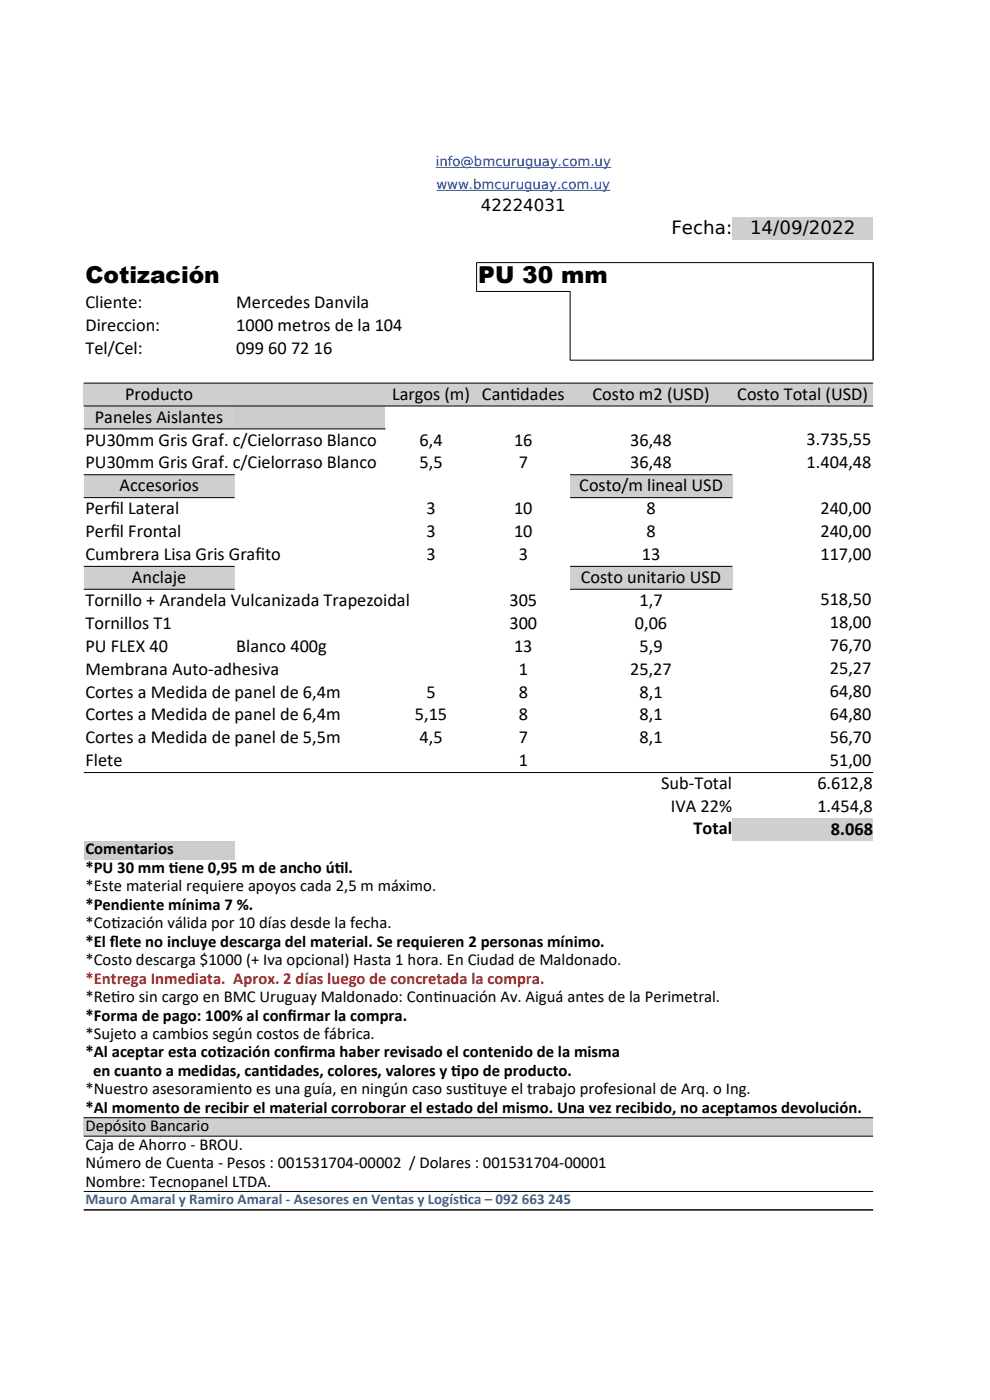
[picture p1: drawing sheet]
<svg xmlns="http://www.w3.org/2000/svg" width="210mm" height="297mm" viewBox="0 0 210 297" stroke-linecap="round" stroke-linejoin="round" font-family="sans-serif">
<defs><g id="words">
<g font-size="4.9">
<text x="18.1" y="60">Cotización</text>
<text x="101.5" y="60">PU 30 mm</text>
</g>
<g font-size="3.9">
<text x="142.4" y="49.6">Fecha:</text>
<text x="159.1" y="49.6">14/09/2022</text>
<text x="18.1" y="65.4">Cliente:</text>
<text x="50.1" y="65.4">Mercedes Danvila</text>
<text x="18.1" y="70.2">Direccion:</text>
<text x="50.1" y="70.2">1000 metros de la 104</text>
<text x="18.1" y="75.1">Tel/Cel:</text>
<text x="50.1" y="75.1">099 60 72 16</text>
<text x="20.1" y="89.7">Paneles Aislantes</text>
<text x="26.5" y="84.8">Producto</text>
<text x="83.2" y="84.8">Largos (m) Cant</text>
<text x="108.2" y="84.8">idades</text>
<text x="125.7" y="84.8">Costo m2 (USD)</text>
<text x="156.4" y="84.8">Costo Total (USD)</text>
<text x="18.1" y="94.5">PU30mm Gris Graf. c/Cielorraso Blanco</text>
<text x="89" y="94.5">6,4</text>
<text x="109" y="94.5">16</text>
<text x="133.7" y="94.5">36,48</text>
<text x="171.1" y="94.4">3.735,55</text>
<text x="18.1" y="99.4">PU30mm Gris Graf. c/Cielorraso Blanco</text>
<text x="89" y="99.4">5,5</text>
<text x="110" y="99.4">7</text>
<text x="133.7" y="99.4">36,48</text>
<text x="171.1" y="99.3">1.404,48</text>
<text x="25.4" y="104.3">Accesorios</text>
<text x="122.9" y="104.3">Costo/m lineal USD</text>
<text x="18.1" y="109.1">Perf</text>
<text x="18.1" y="114">Perf</text>
<text x="23.4" y="109.1">il Lateral</text>
<text x="23.4" y="114">il Frontal</text>
<text x="90.5" y="109.1">3</text>
<text x="90.5" y="114">3</text>
<text x="109" y="109.1">10</text>
<text x="109" y="114">10</text>
<text x="137.2" y="109.1">8</text>
<text x="137.2" y="114">8</text>
<text x="174" y="109.1">240,00</text>
<text x="174" y="114">240,00</text>
<text x="18.1" y="118.8">Cumbrera Lisa Gris Graf</text>
<text x="54.2" y="118.8">ito</text>
<text x="90.5" y="118.8">3</text>
<text x="110" y="118.8">3</text>
<text x="136.2" y="118.8">13</text>
<text x="174" y="118.8">117,00</text>
<text x="28" y="123.7">Anclaje</text>
<text x="123.2" y="123.7">Costo unitario USD</text>
<text x="18.1" y="128.6">Tornillo + Arandela Vulcanizada Trapezoidal</text>
<text x="108.1" y="128.6">305</text>
<text x="135.7" y="128.6">1,7</text>
<text x="174" y="128.4">518,50</text>
<text x="18.1" y="133.4">Tornillos T1</text>
<text x="108.1" y="133.4">300</text>
<text x="134.7" y="133.4">0,06</text>
<text x="176" y="133.3">18,00</text>
<text x="18.1" y="138.3">PU FLEX 40</text>
<text x="18.1" y="143.1">Membrana Auto-adhesiva</text>
<text x="50.1" y="138.3">Blanco 400g</text>
<text x="109" y="138.3">13</text>
<text x="110" y="143.1">1</text>
<text x="133.7" y="143.1">25,27</text>
<text x="135.7" y="138.3">5,9</text>
<text x="176" y="138.2">76,70</text>
<text x="176" y="143">25,27</text>
<text x="18.1" y="148">Cortes a Medida de panel de 6,4m</text>
<text x="90.5" y="148">5</text>
<text x="110" y="148">8</text>
<text x="135.7" y="148">8,1</text>
<text x="176" y="147.9">64,80</text>
<text x="18.1" y="152.8">Cortes a Medida de panel de 6,4m</text>
<text x="88" y="152.8">5,15</text>
<text x="110" y="152.8">8</text>
<text x="135.7" y="152.8">8,1</text>
<text x="176" y="152.7">64,80</text>
<text x="18.1" y="157.7">Cortes a Medida de panel de 5,5m</text>
<text x="89" y="157.7">4,5</text>
<text x="110" y="157.7">7</text>
<text x="135.7" y="157.7">8,1</text>
<text x="176" y="157.6">56,70</text>
<text x="18.1" y="162.6">Flete</text>
<text x="110" y="162.6">1</text>
<text x="140.2" y="167.3">Sub-Total</text>
<text x="173.4" y="167.4">6.612,8</text>
<text x="176" y="162.6">51,00</text>
<text x="142.3" y="172.2">IVA 22%</text>
<text x="173.4" y="172.3">1.454,8</text>
<text x="147.1" y="177">Total</text>
<text x="176.3" y="177.1">8.068</text>
</g>
<g font-size="3.5">
<text x="102" y="44.8">42224031</text>
<text x="18.1" y="181.2">Comentarios</text>
<text x="18.1" y="185.2">*PU 30 mm t</text>
<text x="35.8" y="185.2">iene 0,95 m de ancho út</text>
<text x="71" y="185.2">il.</text>
<text x="18.1" y="189.1">*Este material requiere apoyos cada 2,5 m máximo.</text>
<text x="18.1" y="193">*Pendiente mínima 7 %.</text>
<text x="18.1" y="197">*Cot</text>
<text x="23.6" y="197">ización válida por 10 días desde la fecha.</text>
<text x="18.1" y="200.9">*El f</text>
<text x="23.3" y="200.9">lete no incluye descarga del material. Se requieren 2 personas mínimo.</text>
<text x="18.1" y="204.8">*Costo descarga $1000 (+ Iva opcional) Hasta 1 hora. En Ciudad de Maldonado.</text>
<text x="18.1" y="212.6">*Ret</text>
<text x="23.6" y="212.6">iro sin cargo en BMC Uruguay Maldonado: Cont</text>
<text x="91.9" y="212.6">inuación Av. Aiguá antes de la Perimetral.</text>
<text x="18.1" y="216.5">*Forma de pago: 100% al conf</text>
<text x="18.1" y="220.4">*Sujeto a cambios según costos de fábrica.</text>
<text x="61" y="216.5">irmar la compra.</text>
<text x="18.1" y="224.3">*Al aceptar esta cot</text>
<text x="46" y="224.3">ización conf</text>
<text x="63.4" y="224.3">irma haber revisado el contenido de la misma</text>
<text x="18.1" y="232.2">*Nuestro asesoramiento es una guía, en ningún caso sust</text>
<text x="19.7" y="228.3">en cuanto a medidas, cant</text>
<text x="57" y="228.3">idades, colores, valores y t</text>
<text x="95.7" y="228.3">ipo de producto.</text>
<text x="99.3" y="232.2">ituye el trabajo profesional de Arq. o Ing.</text>
<text x="18.1" y="236">*Al momento de recibir el material corroborar el estado del mismo. Una vez recibido, no aceptamos devolución.</text>
<text x="18.1" y="240">Depósito Bancario</text>
<text x="18.1" y="243.9">Caja de Ahorro - BROU.</text>
<text x="18.1" y="247.8">Número de Cuenta - Pesos : 001531704-00002 / Dolares : 001531704-00001</text>
<text x="18.1" y="251.7">Nombre: Tecnopanel LTDA.</text>
</g>
<text font-size="3.5" fill="#c9211e" x="18.1" y="208.7">*Entrega Inmediata. Aprox. 2 días luego de concretada la compra.</text>
<g font-size="3.2" fill="#3465a4">
<text x="18.1" y="255.5">Mauro Amaral y Ramiro Amaral - Asesores en Ventas y Logíst</text>
<text x="97.4" y="255.5">ica – 092 663 245</text>
</g>
<g font-size="2.8" fill="#00f">
<text x="92.4" y="35.2">info@bmcuruguay.com.uy</text>
<text x="92.6" y="40.1">www.bmcuruguay.com.uy</text>
</g>
</g></defs>
<g fill="#d0cece">
<path d="M155.3 46h29.9v4.8h-29.9z" fill-rule="evenodd"/>
<path d="M17.8 81.2h167.4v4.9h-167.4z" fill-rule="evenodd"/>
<path d="M17.8 86.1h32v4.9h-32z" fill-rule="evenodd"/>
</g>
<path d="M49.8 86.1h32v4.9h-32z" fill-rule="evenodd" fill="#ccc"/>
<g fill="#d0cece">
<path d="M17.8 100.7h32v4.9h-32z" fill-rule="evenodd"/>
<path d="M120.9 100.7h34.4v4.9h-34.4z" fill-rule="evenodd"/>
<path d="M17.8 120.1h32v4.9h-32z" fill-rule="evenodd"/>
<path d="M120.9 120.1h34.4v4.9h-34.4z" fill-rule="evenodd"/>
<path d="M155.3 173.6h29.9v4.9h-29.9z" fill-rule="evenodd"/>
</g>
<path d="M17.8 178.4h32v4h-32z" fill-rule="evenodd" fill="#ccc"/>
<path d="M17.8 237.1h167.4v3.9h-167.4z" fill-rule="evenodd" fill="#d0cece"/>
<g fill="none" stroke="#000" stroke-width=".21">
<path d="M120.9 61.8v14.6h64.3v-20.7h-84.1v6.2l19.9-.1M17.8 81.3h167.4M17.8 86.1h167.4M17.8 91h64M17.8 100.7h32M17.8 105.6h32M120.9 100.7h34.4M120.9 105.6h34.4M17.8 120.2h32M17.8 125h32M120.9 120.2h34.4M120.9 125h34.4"/>
<path d="M17.8 163.9h167.4M17.8 237.1h167.4M17.8 241h167.4M17.8 252.8h167.4M17.8 256.7h167.4"/>
</g>
<path d="M92.4 35.5h37.3M92.6 40.4h36.9" fill="none" stroke="#00f" stroke-width=".21"/>
<use href="#words"/>
</svg>
